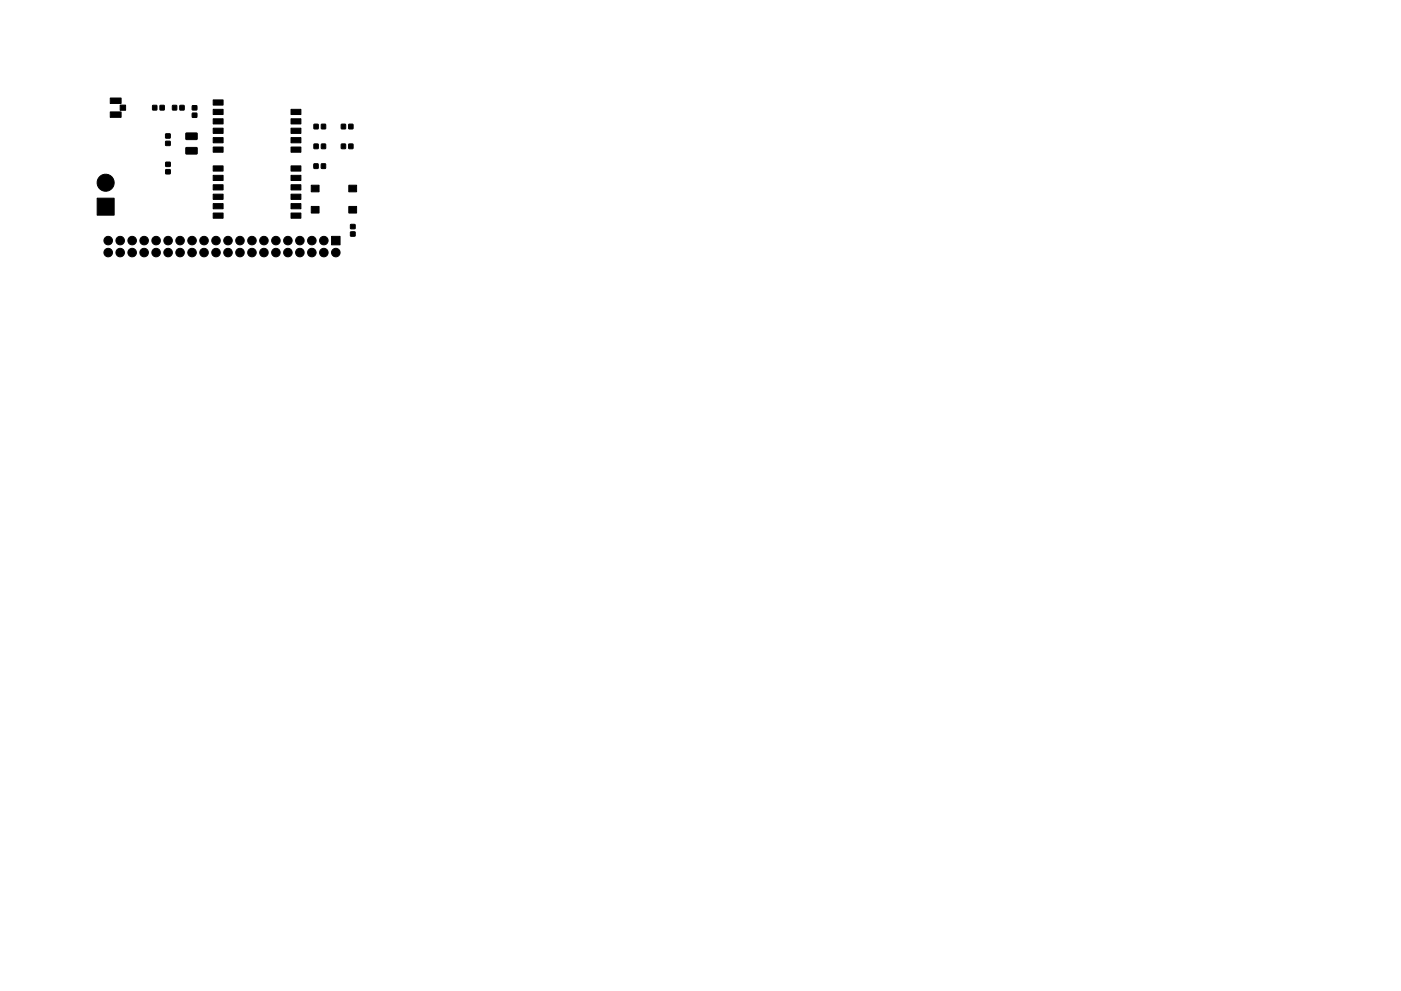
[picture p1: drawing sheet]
<svg xmlns="http://www.w3.org/2000/svg" width="297mm" height="210mm" viewBox="0 0 297 210" stroke-linecap="round" stroke-linejoin="round" font-family="sans-serif">
<g fill="#000" stroke="#000" stroke-width=".21">
<path d="M23.4 23.7h2.3v1.2h-2.3zM23.4 20.8h2.3v1.1h-2.3zM25.5 22.3h1.1v1.1h-1.1zM32.4 22.4h.8v.9h-.8zM33.9 22.4h.9v.9h-.9zM35.1 30h1v.9h-1zM35.1 28.4h1v.9h-1zM35.1 36h1v.9h-1zM35.1 34.4h1v.9h-1zM36.6 22.4h.8v.9h-.8zM38.2 22.4h.8v.9h-.8zM40.8 24h.9v.9h-.9z"/>
<path d="M40.8 22.4h.9v.9h-.9zM39.4 31.3h2.3l.1 1.3-.2 .1h-2.1l-.1-.2zM39.4 28.3l2.3-.1 .1 1.3-.2 .1h-2.1l-.1-.2zM45.2 37.2h2.1v1.1h-2.1zM45.2 35.2h2.1v1.1h-2.1zM45.2 31.2h2.1v1.1h-2.1zM45.2 29.2h2.1v1.1h-2.1zM45.2 27.2h2.1v1.1h-2.1zM45.2 25.2h2.1v1.1h-2.1zM45.2 23.2h2.1v1.1h-2.1zM45.2 21.2h2.1v1.1h-2.1zM61.7 37.2h2.1v1.1h-2.1z"/>
<path d="M61.7 35.2h2.1v1.1h-2.1zM61.7 31.2h2.1v1.1h-2.1zM61.7 29.2h2.1v1.1h-2.1zM61.7 27.2h2.1v1.1h-2.1zM61.7 25.2h2.1v1.1h-2.1zM61.7 23.2h2.1v1.1h-2.1zM66.6 34.8h.8v.9h-.8zM66.6 30.6h.8v.9h-.8zM66.6 26.4h.8v.9h-.8zM68.1 34.8h.9v.9h-.9zM68.2 30.6h.8v.9h-.8zM68.2 26.4h.8v.9h-.8z"/>
<path d="M72.4 30.6h.8v.9h-.8zM72.4 26.4h.8v.9h-.8zM74 30.6h.8v.9h-.8zM74 26.4h.8v.9h-.8zM20.6 42h3.6v3.6h-3.6zM45.2 45.2h2.1v1.1h-2.1zM45.2 43.2h2.1v1.1h-2.1zM45.2 41.2h2.1v1.1h-2.1zM45.2 39.2h2.1v1.1h-2.1zM61.7 45.2h2.1v1.1h-2.1zM61.7 43.2h2.1v1.1h-2.1zM61.7 41.2h2.1v1.1h-2.1z"/>
<path d="M61.7 39.2h2.1v1.1h-2.1zM66 43.8h1.6v1.4h-1.6zM66 39.3h1.6v1.4h-1.6zM70.3 50.1h1.8v1.8h-1.8zM74.3 49.2h1v.9h-1zM74.3 47.6h1v.9h-1zM74 43.8h1.6v1.4h-1.6zM74 39.3h1.6v1.4h-1.6z"/>
<circle cx="22.4" cy="38.8" r="1.81"/>
<circle cx="22.9" cy="53.6" r=".9"/>
<circle cx="22.9" cy="51" r=".9"/>
<circle cx="25.5" cy="51" r=".9"/>
<circle cx="25.5" cy="53.6" r=".9"/>
<circle cx="28" cy="53.6" r=".9"/>
<circle cx="28" cy="51" r=".9"/>
<circle cx="30.6" cy="53.6" r=".9"/>
<circle cx="30.6" cy="51" r=".9"/>
<circle cx="33.1" cy="51" r=".9"/>
<circle cx="33.1" cy="53.6" r=".9"/>
<circle cx="35.6" cy="51" r=".9"/>
<circle cx="35.6" cy="53.6" r=".9"/>
<circle cx="38.2" cy="53.6" r=".9"/>
<circle cx="38.2" cy="51" r=".9"/>
<circle cx="40.7" cy="53.6" r=".9"/>
<circle cx="40.7" cy="51" r=".9"/>
<circle cx="43.3" cy="51" r=".9"/>
<circle cx="43.3" cy="53.6" r=".9"/>
<circle cx="45.8" cy="51" r=".9"/>
<circle cx="45.8" cy="53.6" r=".9"/>
<circle cx="48.3" cy="51" r=".9"/>
<circle cx="48.3" cy="53.6" r=".9"/>
<circle cx="50.9" cy="53.6" r=".9"/>
<circle cx="50.9" cy="51" r=".9"/>
<circle cx="53.4" cy="51" r=".9"/>
<circle cx="53.4" cy="53.6" r=".9"/>
<circle cx="56" cy="53.6" r=".9"/>
<circle cx="56" cy="51" r=".9"/>
<circle cx="58.5" cy="53.6" r=".9"/>
<circle cx="58.5" cy="51" r=".9"/>
<circle cx="61" cy="53.6" r=".9"/>
<circle cx="61" cy="51" r=".9"/>
<circle cx="63.6" cy="53.6" r=".9"/>
<circle cx="63.6" cy="51" r=".9"/>
<circle cx="66.1" cy="51" r=".9"/>
<circle cx="66.1" cy="53.6" r=".9"/>
<circle cx="68.7" cy="51" r=".9"/>
<circle cx="68.7" cy="53.6" r=".9"/>
<circle cx="71.2" cy="53.6" r=".9"/>
</g>
</svg>
